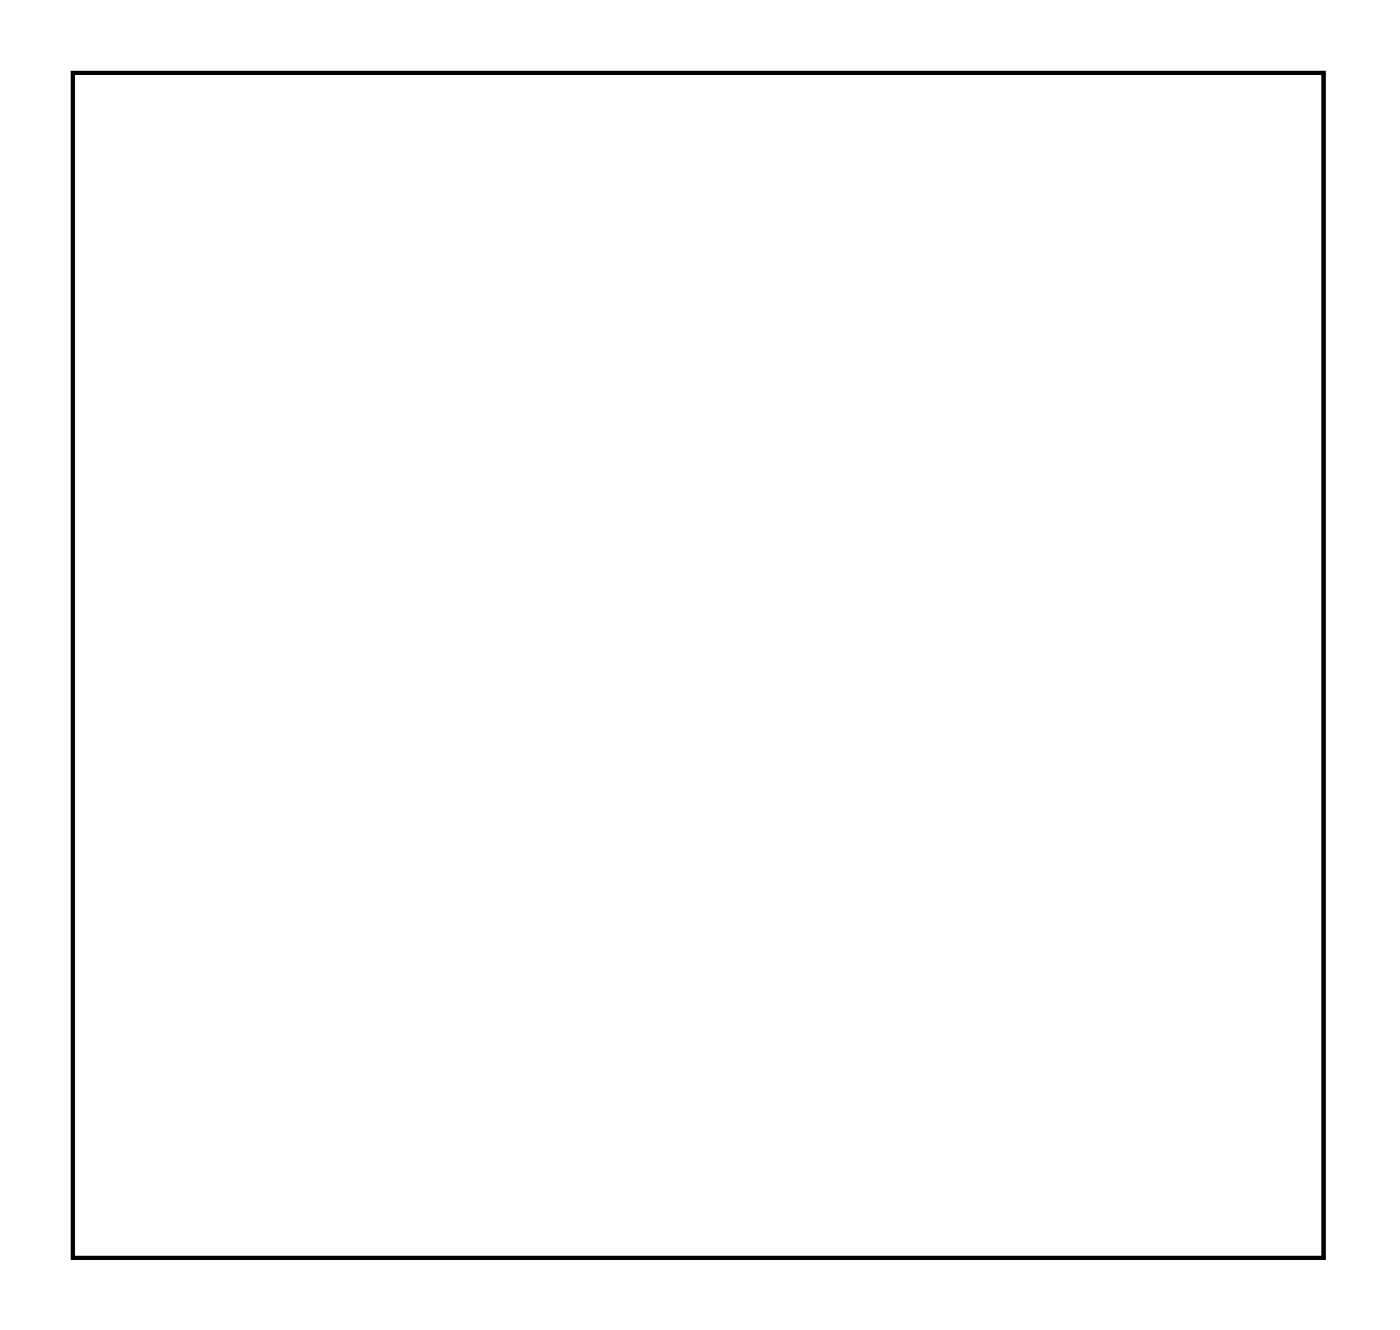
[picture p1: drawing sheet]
<svg xmlns="http://www.w3.org/2000/svg" width="70mm" height="66mm" viewBox="0 0 70 66" stroke-linecap="round" stroke-linejoin="round" font-family="sans-serif">
<path d="M3.6 3.6h62.4v59.1h-62.4z" fill="none" stroke="#000" stroke-width=".2"/>
<path d="M3.6 3.6h62.4v59.1h-62.4zM3.6 3.6v59.1h62.4v-59.1z" fill="#000"/>
<circle cx="51.5" cy="58.9" r=".74" fill="#fff"/>
<circle cx="51.5" cy="58.9" r=".74" fill="none" stroke="#fff" stroke-width=".76" stroke-linecap="butt"/>
<circle cx="49" cy="58.9" r=".74" fill="#fff"/>
<circle cx="49" cy="58.9" r=".74" fill="none" stroke="#fff" stroke-width=".76" stroke-linecap="butt"/>
<circle cx="46.4" cy="58.9" r=".74" fill="#fff"/>
<circle cx="46.4" cy="58.9" r=".74" fill="none" stroke="#fff" stroke-width=".76" stroke-linecap="butt"/>
<circle cx="43.9" cy="58.9" r=".74" fill="#fff"/>
<circle cx="43.9" cy="58.9" r=".74" fill="none" stroke="#fff" stroke-width=".76" stroke-linecap="butt"/>
<circle cx="41.4" cy="58.9" r=".74" fill="#fff"/>
<circle cx="41.4" cy="58.9" r=".74" fill="none" stroke="#fff" stroke-width=".76" stroke-linecap="butt"/>
<circle cx="38.8" cy="58.9" r=".74" fill="#fff"/>
<circle cx="38.8" cy="58.9" r=".74" fill="none" stroke="#fff" stroke-width=".76" stroke-linecap="butt"/>
<circle cx="36.3" cy="58.9" r=".74" fill="#fff"/>
<circle cx="36.3" cy="58.9" r=".74" fill="none" stroke="#fff" stroke-width=".76" stroke-linecap="butt"/>
<circle cx="33.7" cy="58.9" r=".74" fill="#fff"/>
<circle cx="33.7" cy="58.9" r=".74" fill="none" stroke="#fff" stroke-width=".76" stroke-linecap="butt"/>
<circle cx="31.2" cy="58.9" r=".74" fill="#fff"/>
<circle cx="31.2" cy="58.9" r=".74" fill="none" stroke="#fff" stroke-width=".76" stroke-linecap="butt"/>
<circle cx="28.7" cy="58.9" r=".74" fill="#fff"/>
<circle cx="28.7" cy="58.9" r=".74" fill="none" stroke="#fff" stroke-width=".76" stroke-linecap="butt"/>
<circle cx="51.5" cy="56.4" r=".74" fill="#fff"/>
<circle cx="51.5" cy="56.4" r=".74" fill="none" stroke="#fff" stroke-width=".76" stroke-linecap="butt"/>
<circle cx="49" cy="56.4" r=".74" fill="#fff"/>
<circle cx="49" cy="56.4" r=".74" fill="none" stroke="#fff" stroke-width=".76" stroke-linecap="butt"/>
<circle cx="46.4" cy="56.4" r=".74" fill="#fff"/>
<circle cx="46.4" cy="56.4" r=".74" fill="none" stroke="#fff" stroke-width=".76" stroke-linecap="butt"/>
<circle cx="43.9" cy="56.4" r=".74" fill="#fff"/>
<circle cx="43.9" cy="56.4" r=".74" fill="none" stroke="#fff" stroke-width=".76" stroke-linecap="butt"/>
<circle cx="41.4" cy="56.4" r=".74" fill="#fff"/>
<circle cx="41.4" cy="56.4" r=".74" fill="none" stroke="#fff" stroke-width=".76" stroke-linecap="butt"/>
<circle cx="38.8" cy="56.4" r=".74" fill="#fff"/>
<circle cx="38.8" cy="56.4" r=".74" fill="none" stroke="#fff" stroke-width=".76" stroke-linecap="butt"/>
<circle cx="36.3" cy="56.4" r=".74" fill="#fff"/>
<circle cx="36.3" cy="56.4" r=".74" fill="none" stroke="#fff" stroke-width=".76" stroke-linecap="butt"/>
<circle cx="33.7" cy="56.4" r=".74" fill="#fff"/>
<circle cx="33.7" cy="56.4" r=".74" fill="none" stroke="#fff" stroke-width=".76" stroke-linecap="butt"/>
<circle cx="31.2" cy="56.4" r=".74" fill="#fff"/>
<circle cx="31.2" cy="56.4" r=".74" fill="none" stroke="#fff" stroke-width=".76" stroke-linecap="butt"/>
<circle cx="28.7" cy="56.4" r=".74" fill="#fff"/>
<circle cx="28.7" cy="56.4" r=".74" fill="none" stroke="#fff" stroke-width=".76" stroke-linecap="butt"/>
<circle cx="51.5" cy="53.8" r=".74" fill="#fff"/>
<circle cx="51.5" cy="53.8" r=".74" fill="none" stroke="#fff" stroke-width=".76" stroke-linecap="butt"/>
<circle cx="49" cy="53.8" r=".74" fill="#fff"/>
<circle cx="49" cy="53.8" r=".74" fill="none" stroke="#fff" stroke-width=".76" stroke-linecap="butt"/>
<circle cx="46.4" cy="53.8" r=".74" fill="#fff"/>
<circle cx="46.4" cy="53.8" r=".74" fill="none" stroke="#fff" stroke-width=".76" stroke-linecap="butt"/>
<circle cx="43.9" cy="53.8" r=".74" fill="#fff"/>
<circle cx="43.9" cy="53.8" r=".74" fill="none" stroke="#fff" stroke-width=".76" stroke-linecap="butt"/>
<circle cx="41.4" cy="53.8" r=".74" fill="#fff"/>
<circle cx="41.4" cy="53.8" r=".74" fill="none" stroke="#fff" stroke-width=".76" stroke-linecap="butt"/>
<circle cx="38.8" cy="53.8" r=".74" fill="#fff"/>
<circle cx="38.8" cy="53.8" r=".74" fill="none" stroke="#fff" stroke-width=".76" stroke-linecap="butt"/>
<circle cx="36.3" cy="53.8" r=".74" fill="#fff"/>
<circle cx="36.3" cy="53.8" r=".74" fill="none" stroke="#fff" stroke-width=".76" stroke-linecap="butt"/>
<circle cx="33.7" cy="53.8" r=".74" fill="#fff"/>
<circle cx="33.7" cy="53.8" r=".74" fill="none" stroke="#fff" stroke-width=".76" stroke-linecap="butt"/>
<circle cx="31.2" cy="53.8" r=".74" fill="#fff"/>
<circle cx="31.2" cy="53.8" r=".74" fill="none" stroke="#fff" stroke-width=".76" stroke-linecap="butt"/>
<circle cx="28.7" cy="53.8" r=".74" fill="#fff"/>
<circle cx="28.7" cy="53.8" r=".74" fill="none" stroke="#fff" stroke-width=".76" stroke-linecap="butt"/>
<circle cx="28.7" cy="32.5" r=".74" fill="#fff"/>
<circle cx="28.7" cy="32.5" r=".74" fill="none" stroke="#fff" stroke-width=".76" stroke-linecap="butt"/>
<circle cx="28.7" cy="35" r=".74" fill="#fff"/>
<circle cx="28.7" cy="35" r=".74" fill="none" stroke="#fff" stroke-width=".76" stroke-linecap="butt"/>
<circle cx="28.7" cy="37.6" r=".74" fill="#fff"/>
<circle cx="28.7" cy="37.6" r=".74" fill="none" stroke="#fff" stroke-width=".76" stroke-linecap="butt"/>
<circle cx="28.7" cy="40.1" r=".74" fill="#fff"/>
<circle cx="28.7" cy="40.1" r=".74" fill="none" stroke="#fff" stroke-width=".76" stroke-linecap="butt"/>
<circle cx="28.7" cy="42.7" r=".74" fill="#fff"/>
<circle cx="28.7" cy="42.7" r=".74" fill="none" stroke="#fff" stroke-width=".76" stroke-linecap="butt"/>
<circle cx="28.7" cy="45.2" r=".74" fill="#fff"/>
<circle cx="28.7" cy="45.2" r=".74" fill="none" stroke="#fff" stroke-width=".76" stroke-linecap="butt"/>
<circle cx="28.7" cy="47.7" r=".74" fill="#fff"/>
<circle cx="28.7" cy="47.7" r=".74" fill="none" stroke="#fff" stroke-width=".76" stroke-linecap="butt"/>
<circle cx="28.7" cy="50.3" r=".74" fill="#fff"/>
<circle cx="28.7" cy="50.3" r=".74" fill="none" stroke="#fff" stroke-width=".76" stroke-linecap="butt"/>
<circle cx="33.7" cy="32.5" r=".74" fill="#fff"/>
<circle cx="33.7" cy="32.5" r=".74" fill="none" stroke="#fff" stroke-width=".76" stroke-linecap="butt"/>
<circle cx="33.7" cy="35" r=".74" fill="#fff"/>
<circle cx="33.7" cy="35" r=".74" fill="none" stroke="#fff" stroke-width=".76" stroke-linecap="butt"/>
<circle cx="33.7" cy="37.6" r=".74" fill="#fff"/>
<circle cx="33.7" cy="37.6" r=".74" fill="none" stroke="#fff" stroke-width=".76" stroke-linecap="butt"/>
<circle cx="33.7" cy="40.1" r=".74" fill="#fff"/>
<circle cx="33.7" cy="40.1" r=".74" fill="none" stroke="#fff" stroke-width=".76" stroke-linecap="butt"/>
<circle cx="33.7" cy="42.7" r=".74" fill="#fff"/>
<circle cx="33.7" cy="42.7" r=".74" fill="none" stroke="#fff" stroke-width=".76" stroke-linecap="butt"/>
<circle cx="33.7" cy="45.2" r=".74" fill="#fff"/>
<circle cx="33.7" cy="45.2" r=".74" fill="none" stroke="#fff" stroke-width=".76" stroke-linecap="butt"/>
<circle cx="33.7" cy="47.7" r=".74" fill="#fff"/>
<circle cx="33.7" cy="47.7" r=".74" fill="none" stroke="#fff" stroke-width=".76" stroke-linecap="butt"/>
<circle cx="33.7" cy="50.3" r=".74" fill="#fff"/>
<circle cx="33.7" cy="50.3" r=".74" fill="none" stroke="#fff" stroke-width=".76" stroke-linecap="butt"/>
<circle cx="31.2" cy="32.5" r=".74" fill="#fff"/>
<circle cx="31.2" cy="32.5" r=".74" fill="none" stroke="#fff" stroke-width=".76" stroke-linecap="butt"/>
<circle cx="31.2" cy="35" r=".74" fill="#fff"/>
<circle cx="31.2" cy="35" r=".74" fill="none" stroke="#fff" stroke-width=".76" stroke-linecap="butt"/>
<circle cx="31.2" cy="37.6" r=".74" fill="#fff"/>
<circle cx="31.2" cy="37.6" r=".74" fill="none" stroke="#fff" stroke-width=".76" stroke-linecap="butt"/>
<circle cx="31.2" cy="40.1" r=".74" fill="#fff"/>
<circle cx="31.2" cy="40.1" r=".74" fill="none" stroke="#fff" stroke-width=".76" stroke-linecap="butt"/>
<circle cx="31.2" cy="42.7" r=".74" fill="#fff"/>
<circle cx="31.2" cy="42.7" r=".74" fill="none" stroke="#fff" stroke-width=".76" stroke-linecap="butt"/>
<circle cx="31.2" cy="45.2" r=".74" fill="#fff"/>
<circle cx="31.2" cy="45.2" r=".74" fill="none" stroke="#fff" stroke-width=".76" stroke-linecap="butt"/>
<circle cx="31.2" cy="47.7" r=".74" fill="#fff"/>
<circle cx="31.2" cy="47.7" r=".74" fill="none" stroke="#fff" stroke-width=".76" stroke-linecap="butt"/>
<circle cx="31.2" cy="50.3" r=".74" fill="#fff"/>
<circle cx="31.2" cy="50.3" r=".74" fill="none" stroke="#fff" stroke-width=".76" stroke-linecap="butt"/>
<circle cx="36.3" cy="32.5" r=".74" fill="#fff"/>
<circle cx="36.3" cy="32.5" r=".74" fill="none" stroke="#fff" stroke-width=".76" stroke-linecap="butt"/>
<circle cx="36.3" cy="35" r=".74" fill="#fff"/>
<circle cx="36.3" cy="35" r=".74" fill="none" stroke="#fff" stroke-width=".76" stroke-linecap="butt"/>
<circle cx="36.3" cy="37.6" r=".74" fill="#fff"/>
<circle cx="36.3" cy="37.6" r=".74" fill="none" stroke="#fff" stroke-width=".76" stroke-linecap="butt"/>
<circle cx="36.3" cy="40.1" r=".74" fill="#fff"/>
<circle cx="36.3" cy="40.1" r=".74" fill="none" stroke="#fff" stroke-width=".76" stroke-linecap="butt"/>
<circle cx="36.3" cy="42.7" r=".74" fill="#fff"/>
<circle cx="36.3" cy="42.7" r=".74" fill="none" stroke="#fff" stroke-width=".76" stroke-linecap="butt"/>
<circle cx="36.3" cy="45.2" r=".74" fill="#fff"/>
<circle cx="36.3" cy="45.2" r=".74" fill="none" stroke="#fff" stroke-width=".76" stroke-linecap="butt"/>
<circle cx="36.3" cy="47.7" r=".74" fill="#fff"/>
<circle cx="36.3" cy="47.7" r=".74" fill="none" stroke="#fff" stroke-width=".76" stroke-linecap="butt"/>
<circle cx="36.3" cy="50.3" r=".74" fill="#fff"/>
<circle cx="36.3" cy="50.3" r=".74" fill="none" stroke="#fff" stroke-width=".76" stroke-linecap="butt"/>
<circle cx="21.1" cy="46.3" r=".74" fill="#fff"/>
<circle cx="21.1" cy="46.3" r=".74" fill="none" stroke="#fff" stroke-width=".76" stroke-linecap="butt"/>
<circle cx="21.1" cy="48.9" r=".74" fill="#fff"/>
<circle cx="21.1" cy="48.9" r=".74" fill="none" stroke="#fff" stroke-width=".76" stroke-linecap="butt"/>
<circle cx="21.1" cy="51.4" r=".74" fill="#fff"/>
<circle cx="21.1" cy="51.4" r=".74" fill="none" stroke="#fff" stroke-width=".76" stroke-linecap="butt"/>
<circle cx="21.1" cy="54" r=".74" fill="#fff"/>
<circle cx="21.1" cy="54" r=".74" fill="none" stroke="#fff" stroke-width=".76" stroke-linecap="butt"/>
<circle cx="21.1" cy="56.5" r=".74" fill="#fff"/>
<circle cx="21.1" cy="56.5" r=".74" fill="none" stroke="#fff" stroke-width=".76" stroke-linecap="butt"/>
<circle cx="21.1" cy="59" r=".74" fill="#fff"/>
<circle cx="21.1" cy="59" r=".74" fill="none" stroke="#fff" stroke-width=".76" stroke-linecap="butt"/>
<circle cx="18.6" cy="46.3" r=".74" fill="#fff"/>
<circle cx="18.6" cy="46.3" r=".74" fill="none" stroke="#fff" stroke-width=".76" stroke-linecap="butt"/>
<circle cx="18.6" cy="48.9" r=".74" fill="#fff"/>
<circle cx="18.6" cy="48.9" r=".74" fill="none" stroke="#fff" stroke-width=".76" stroke-linecap="butt"/>
<circle cx="18.6" cy="51.4" r=".74" fill="#fff"/>
<circle cx="18.6" cy="51.4" r=".74" fill="none" stroke="#fff" stroke-width=".76" stroke-linecap="butt"/>
<circle cx="18.6" cy="54" r=".74" fill="#fff"/>
<circle cx="18.6" cy="54" r=".74" fill="none" stroke="#fff" stroke-width=".76" stroke-linecap="butt"/>
<circle cx="18.6" cy="56.5" r=".74" fill="#fff"/>
<circle cx="18.6" cy="56.5" r=".74" fill="none" stroke="#fff" stroke-width=".76" stroke-linecap="butt"/>
<circle cx="18.6" cy="59" r=".74" fill="#fff"/>
<circle cx="18.6" cy="59" r=".74" fill="none" stroke="#fff" stroke-width=".76" stroke-linecap="butt"/>
<circle cx="49" cy="27.4" r=".74" fill="#fff"/>
<circle cx="49" cy="27.4" r=".74" fill="none" stroke="#fff" stroke-width=".76" stroke-linecap="butt"/>
<circle cx="49" cy="30" r=".74" fill="#fff"/>
<circle cx="49" cy="30" r=".74" fill="none" stroke="#fff" stroke-width=".76" stroke-linecap="butt"/>
<circle cx="49" cy="32.5" r=".74" fill="#fff"/>
<circle cx="49" cy="32.5" r=".74" fill="none" stroke="#fff" stroke-width=".76" stroke-linecap="butt"/>
<circle cx="49" cy="35" r=".74" fill="#fff"/>
<circle cx="49" cy="35" r=".74" fill="none" stroke="#fff" stroke-width=".76" stroke-linecap="butt"/>
<circle cx="49" cy="37.6" r=".74" fill="#fff"/>
<circle cx="49" cy="37.6" r=".74" fill="none" stroke="#fff" stroke-width=".76" stroke-linecap="butt"/>
<circle cx="49" cy="40.1" r=".74" fill="#fff"/>
<circle cx="49" cy="40.1" r=".74" fill="none" stroke="#fff" stroke-width=".76" stroke-linecap="butt"/>
<circle cx="49" cy="42.7" r=".74" fill="#fff"/>
<circle cx="49" cy="42.7" r=".74" fill="none" stroke="#fff" stroke-width=".76" stroke-linecap="butt"/>
<circle cx="49" cy="45.2" r=".74" fill="#fff"/>
<circle cx="49" cy="45.2" r=".74" fill="none" stroke="#fff" stroke-width=".76" stroke-linecap="butt"/>
<circle cx="49" cy="47.7" r=".74" fill="#fff"/>
<circle cx="49" cy="47.7" r=".74" fill="none" stroke="#fff" stroke-width=".76" stroke-linecap="butt"/>
<circle cx="49" cy="50.3" r=".74" fill="#fff"/>
<circle cx="49" cy="50.3" r=".74" fill="none" stroke="#fff" stroke-width=".76" stroke-linecap="butt"/>
<circle cx="51.5" cy="27.4" r=".74" fill="#fff"/>
<circle cx="51.5" cy="27.4" r=".74" fill="none" stroke="#fff" stroke-width=".76" stroke-linecap="butt"/>
<circle cx="51.5" cy="30" r=".74" fill="#fff"/>
<circle cx="51.5" cy="30" r=".74" fill="none" stroke="#fff" stroke-width=".76" stroke-linecap="butt"/>
<circle cx="51.5" cy="32.5" r=".74" fill="#fff"/>
<circle cx="51.5" cy="32.5" r=".74" fill="none" stroke="#fff" stroke-width=".76" stroke-linecap="butt"/>
<circle cx="51.5" cy="35" r=".74" fill="#fff"/>
<circle cx="51.5" cy="35" r=".74" fill="none" stroke="#fff" stroke-width=".76" stroke-linecap="butt"/>
<circle cx="51.5" cy="37.6" r=".74" fill="#fff"/>
<circle cx="51.5" cy="37.6" r=".74" fill="none" stroke="#fff" stroke-width=".76" stroke-linecap="butt"/>
<circle cx="51.5" cy="40.1" r=".74" fill="#fff"/>
<circle cx="51.5" cy="40.1" r=".74" fill="none" stroke="#fff" stroke-width=".76" stroke-linecap="butt"/>
<circle cx="51.5" cy="42.7" r=".74" fill="#fff"/>
<circle cx="51.5" cy="42.7" r=".74" fill="none" stroke="#fff" stroke-width=".76" stroke-linecap="butt"/>
<circle cx="51.5" cy="45.2" r=".74" fill="#fff"/>
<circle cx="51.5" cy="45.2" r=".74" fill="none" stroke="#fff" stroke-width=".76" stroke-linecap="butt"/>
<circle cx="51.5" cy="47.7" r=".74" fill="#fff"/>
<circle cx="51.5" cy="47.7" r=".74" fill="none" stroke="#fff" stroke-width=".76" stroke-linecap="butt"/>
<circle cx="51.5" cy="50.3" r=".74" fill="#fff"/>
<circle cx="51.5" cy="50.3" r=".74" fill="none" stroke="#fff" stroke-width=".76" stroke-linecap="butt"/>
<circle cx="38.8" cy="27.4" r=".74" fill="#fff"/>
<circle cx="38.8" cy="27.4" r=".74" fill="none" stroke="#fff" stroke-width=".76" stroke-linecap="butt"/>
<circle cx="38.8" cy="30" r=".74" fill="#fff"/>
<circle cx="38.8" cy="30" r=".74" fill="none" stroke="#fff" stroke-width=".76" stroke-linecap="butt"/>
<circle cx="38.8" cy="32.5" r=".74" fill="#fff"/>
<circle cx="38.8" cy="32.5" r=".74" fill="none" stroke="#fff" stroke-width=".76" stroke-linecap="butt"/>
<circle cx="38.8" cy="35" r=".74" fill="#fff"/>
<circle cx="38.8" cy="35" r=".74" fill="none" stroke="#fff" stroke-width=".76" stroke-linecap="butt"/>
<circle cx="38.8" cy="37.6" r=".74" fill="#fff"/>
<circle cx="38.8" cy="37.6" r=".74" fill="none" stroke="#fff" stroke-width=".76" stroke-linecap="butt"/>
<circle cx="38.8" cy="40.1" r=".74" fill="#fff"/>
<circle cx="38.8" cy="40.1" r=".74" fill="none" stroke="#fff" stroke-width=".76" stroke-linecap="butt"/>
<circle cx="38.8" cy="42.7" r=".74" fill="#fff"/>
<circle cx="38.8" cy="42.7" r=".74" fill="none" stroke="#fff" stroke-width=".76" stroke-linecap="butt"/>
<circle cx="38.8" cy="45.2" r=".74" fill="#fff"/>
<circle cx="38.8" cy="45.2" r=".74" fill="none" stroke="#fff" stroke-width=".76" stroke-linecap="butt"/>
<circle cx="38.8" cy="47.7" r=".74" fill="#fff"/>
<circle cx="38.8" cy="47.7" r=".74" fill="none" stroke="#fff" stroke-width=".76" stroke-linecap="butt"/>
<circle cx="38.8" cy="50.3" r=".74" fill="#fff"/>
<circle cx="38.8" cy="50.3" r=".74" fill="none" stroke="#fff" stroke-width=".76" stroke-linecap="butt"/>
<circle cx="41.4" cy="27.4" r=".74" fill="#fff"/>
<circle cx="41.4" cy="27.4" r=".74" fill="none" stroke="#fff" stroke-width=".76" stroke-linecap="butt"/>
<circle cx="41.4" cy="30" r=".74" fill="#fff"/>
<circle cx="41.4" cy="30" r=".74" fill="none" stroke="#fff" stroke-width=".76" stroke-linecap="butt"/>
<circle cx="41.4" cy="32.5" r=".74" fill="#fff"/>
<circle cx="41.4" cy="32.5" r=".74" fill="none" stroke="#fff" stroke-width=".76" stroke-linecap="butt"/>
<circle cx="41.4" cy="35" r=".74" fill="#fff"/>
<circle cx="41.4" cy="35" r=".74" fill="none" stroke="#fff" stroke-width=".76" stroke-linecap="butt"/>
<circle cx="41.4" cy="37.6" r=".74" fill="#fff"/>
<circle cx="41.4" cy="37.6" r=".74" fill="none" stroke="#fff" stroke-width=".76" stroke-linecap="butt"/>
<circle cx="41.4" cy="40.1" r=".74" fill="#fff"/>
<circle cx="41.4" cy="40.1" r=".74" fill="none" stroke="#fff" stroke-width=".76" stroke-linecap="butt"/>
<circle cx="41.4" cy="42.7" r=".74" fill="#fff"/>
<circle cx="41.4" cy="42.7" r=".74" fill="none" stroke="#fff" stroke-width=".76" stroke-linecap="butt"/>
<circle cx="41.4" cy="45.2" r=".74" fill="#fff"/>
<circle cx="41.4" cy="45.2" r=".74" fill="none" stroke="#fff" stroke-width=".76" stroke-linecap="butt"/>
<circle cx="41.4" cy="47.7" r=".74" fill="#fff"/>
<circle cx="41.4" cy="47.7" r=".74" fill="none" stroke="#fff" stroke-width=".76" stroke-linecap="butt"/>
<circle cx="41.4" cy="50.3" r=".74" fill="#fff"/>
<circle cx="41.4" cy="50.3" r=".74" fill="none" stroke="#fff" stroke-width=".76" stroke-linecap="butt"/>
<circle cx="46.4" cy="27.4" r=".74" fill="#fff"/>
<circle cx="46.4" cy="27.4" r=".74" fill="none" stroke="#fff" stroke-width=".76" stroke-linecap="butt"/>
<circle cx="46.4" cy="30" r=".74" fill="#fff"/>
<circle cx="46.4" cy="30" r=".74" fill="none" stroke="#fff" stroke-width=".76" stroke-linecap="butt"/>
<circle cx="46.4" cy="32.5" r=".74" fill="#fff"/>
<circle cx="46.4" cy="32.5" r=".74" fill="none" stroke="#fff" stroke-width=".76" stroke-linecap="butt"/>
<circle cx="46.4" cy="35" r=".74" fill="#fff"/>
<circle cx="46.4" cy="35" r=".74" fill="none" stroke="#fff" stroke-width=".76" stroke-linecap="butt"/>
<circle cx="46.4" cy="37.6" r=".74" fill="#fff"/>
<circle cx="46.4" cy="37.6" r=".74" fill="none" stroke="#fff" stroke-width=".76" stroke-linecap="butt"/>
<circle cx="46.4" cy="40.1" r=".74" fill="#fff"/>
<circle cx="46.4" cy="40.1" r=".74" fill="none" stroke="#fff" stroke-width=".76" stroke-linecap="butt"/>
<circle cx="46.4" cy="42.7" r=".74" fill="#fff"/>
<circle cx="46.4" cy="42.7" r=".74" fill="none" stroke="#fff" stroke-width=".76" stroke-linecap="butt"/>
<circle cx="46.4" cy="45.2" r=".74" fill="#fff"/>
<circle cx="46.4" cy="45.2" r=".74" fill="none" stroke="#fff" stroke-width=".76" stroke-linecap="butt"/>
<circle cx="46.4" cy="47.7" r=".74" fill="#fff"/>
<circle cx="46.4" cy="47.7" r=".74" fill="none" stroke="#fff" stroke-width=".76" stroke-linecap="butt"/>
<circle cx="46.4" cy="50.3" r=".74" fill="#fff"/>
<circle cx="46.4" cy="50.3" r=".74" fill="none" stroke="#fff" stroke-width=".76" stroke-linecap="butt"/>
<circle cx="43.9" cy="27.4" r=".74" fill="#fff"/>
<circle cx="43.9" cy="27.4" r=".74" fill="none" stroke="#fff" stroke-width=".76" stroke-linecap="butt"/>
<circle cx="43.9" cy="30" r=".74" fill="#fff"/>
<circle cx="43.9" cy="30" r=".74" fill="none" stroke="#fff" stroke-width=".76" stroke-linecap="butt"/>
<circle cx="43.9" cy="32.5" r=".74" fill="#fff"/>
<circle cx="43.9" cy="32.5" r=".74" fill="none" stroke="#fff" stroke-width=".76" stroke-linecap="butt"/>
<circle cx="43.9" cy="35" r=".74" fill="#fff"/>
<circle cx="43.9" cy="35" r=".74" fill="none" stroke="#fff" stroke-width=".76" stroke-linecap="butt"/>
<circle cx="43.9" cy="37.6" r=".74" fill="#fff"/>
<circle cx="43.9" cy="37.6" r=".74" fill="none" stroke="#fff" stroke-width=".76" stroke-linecap="butt"/>
<circle cx="43.9" cy="40.1" r=".74" fill="#fff"/>
<circle cx="43.9" cy="40.1" r=".74" fill="none" stroke="#fff" stroke-width=".76" stroke-linecap="butt"/>
<circle cx="43.9" cy="42.7" r=".74" fill="#fff"/>
<circle cx="43.9" cy="42.7" r=".74" fill="none" stroke="#fff" stroke-width=".76" stroke-linecap="butt"/>
<circle cx="43.9" cy="45.2" r=".74" fill="#fff"/>
<circle cx="43.9" cy="45.2" r=".74" fill="none" stroke="#fff" stroke-width=".76" stroke-linecap="butt"/>
<circle cx="43.9" cy="47.7" r=".74" fill="#fff"/>
<circle cx="43.9" cy="47.7" r=".74" fill="none" stroke="#fff" stroke-width=".76" stroke-linecap="butt"/>
<circle cx="43.9" cy="50.3" r=".74" fill="#fff"/>
<circle cx="43.9" cy="50.3" r=".74" fill="none" stroke="#fff" stroke-width=".76" stroke-linecap="butt"/>
<circle cx="24.8" cy="33" r=".7" fill="#fff"/>
<circle cx="24.8" cy="33" r=".7" fill="none" stroke="#fff" stroke-width=".76" stroke-linecap="butt"/>
<circle cx="26.2" cy="36.6" r=".7" fill="#fff"/>
<circle cx="26.2" cy="36.6" r=".7" fill="none" stroke="#fff" stroke-width=".76" stroke-linecap="butt"/>
<circle cx="16" cy="59" r=".74" fill="#fff"/>
<circle cx="16" cy="59" r=".74" fill="none" stroke="#fff" stroke-width=".76" stroke-linecap="butt"/>
<circle cx="16" cy="56.5" r=".74" fill="#fff"/>
<circle cx="16" cy="56.5" r=".74" fill="none" stroke="#fff" stroke-width=".76" stroke-linecap="butt"/>
<circle cx="16" cy="54" r=".74" fill="#fff"/>
<circle cx="16" cy="54" r=".74" fill="none" stroke="#fff" stroke-width=".76" stroke-linecap="butt"/>
<circle cx="16" cy="51.4" r=".74" fill="#fff"/>
<circle cx="16" cy="51.4" r=".74" fill="none" stroke="#fff" stroke-width=".76" stroke-linecap="butt"/>
<circle cx="16" cy="48.9" r=".74" fill="#fff"/>
<circle cx="16" cy="48.9" r=".74" fill="none" stroke="#fff" stroke-width=".76" stroke-linecap="butt"/>
<circle cx="16" cy="46.3" r=".74" fill="#fff"/>
<circle cx="16" cy="46.3" r=".74" fill="none" stroke="#fff" stroke-width=".76" stroke-linecap="butt"/>
<circle cx="8.9" cy="48.8" r=".67" fill="#fff"/>
<circle cx="8.9" cy="48.8" r=".67" fill="none" stroke="#fff" stroke-width=".57"/>
<circle cx="8.9" cy="51.4" r=".67" fill="#fff"/>
<circle cx="8.9" cy="51.4" r=".67" fill="none" stroke="#fff" stroke-width=".57"/>
<circle cx="8.9" cy="53.9" r=".67" fill="#fff"/>
<circle cx="8.9" cy="53.9" r=".67" fill="none" stroke="#fff" stroke-width=".57"/>
<circle cx="8.9" cy="56.5" r=".67" fill="#fff"/>
<circle cx="8.9" cy="56.5" r=".67" fill="none" stroke="#fff" stroke-width=".57"/>
<circle cx="8.9" cy="59" r=".67" fill="#fff"/>
<circle cx="8.9" cy="59" r=".67" fill="none" stroke="#fff" stroke-width=".57"/>
<circle cx="57.2" cy="37.1" r=".67" fill="#fff"/>
<circle cx="57.2" cy="37.1" r=".67" fill="none" stroke="#fff" stroke-width=".57"/>
<circle cx="57.2" cy="34.6" r=".67" fill="#fff"/>
<circle cx="57.2" cy="34.6" r=".67" fill="none" stroke="#fff" stroke-width=".57"/>
<circle cx="57.2" cy="32.1" r=".67" fill="#fff"/>
<circle cx="57.2" cy="32.1" r=".67" fill="none" stroke="#fff" stroke-width=".57"/>
<circle cx="57.2" cy="29.5" r=".67" fill="#fff"/>
<circle cx="57.2" cy="29.5" r=".67" fill="none" stroke="#fff" stroke-width=".57"/>
<circle cx="57.2" cy="27" r=".67" fill="#fff"/>
<circle cx="57.2" cy="27" r=".67" fill="none" stroke="#fff" stroke-width=".57"/>
<circle cx="57.2" cy="24.4" r=".67" fill="#fff"/>
<circle cx="57.2" cy="24.4" r=".67" fill="none" stroke="#fff" stroke-width=".57"/>
<circle cx="57.2" cy="21.9" r=".67" fill="#fff"/>
<circle cx="57.2" cy="21.9" r=".67" fill="none" stroke="#fff" stroke-width=".57"/>
<circle cx="57.2" cy="19.4" r=".67" fill="#fff"/>
<circle cx="57.2" cy="19.4" r=".67" fill="none" stroke="#fff" stroke-width=".57"/>
<circle cx="57.2" cy="16.8" r=".67" fill="#fff"/>
<circle cx="57.2" cy="16.8" r=".67" fill="none" stroke="#fff" stroke-width=".57"/>
<circle cx="57.2" cy="14.3" r=".67" fill="#fff"/>
<circle cx="57.2" cy="14.3" r=".67" fill="none" stroke="#fff" stroke-width=".57"/>
<circle cx="57.2" cy="59" r=".67" fill="#fff"/>
<circle cx="57.2" cy="59" r=".67" fill="none" stroke="#fff" stroke-width=".57"/>
<circle cx="57.2" cy="56.5" r=".67" fill="#fff"/>
<circle cx="57.2" cy="56.5" r=".67" fill="none" stroke="#fff" stroke-width=".57"/>
<circle cx="57.2" cy="53.9" r=".67" fill="#fff"/>
<circle cx="57.2" cy="53.9" r=".67" fill="none" stroke="#fff" stroke-width=".57"/>
<circle cx="57.2" cy="51.4" r=".67" fill="#fff"/>
<circle cx="57.2" cy="51.4" r=".67" fill="none" stroke="#fff" stroke-width=".57"/>
<circle cx="57.2" cy="48.8" r=".67" fill="#fff"/>
<circle cx="57.2" cy="48.8" r=".67" fill="none" stroke="#fff" stroke-width=".57"/>
<circle cx="57.2" cy="46.3" r=".67" fill="#fff"/>
<circle cx="57.2" cy="46.3" r=".67" fill="none" stroke="#fff" stroke-width=".57"/>
<circle cx="57.2" cy="43.8" r=".67" fill="#fff"/>
<circle cx="57.2" cy="43.8" r=".67" fill="none" stroke="#fff" stroke-width=".57"/>
<circle cx="57.2" cy="41.2" r=".67" fill="#fff"/>
<circle cx="57.2" cy="41.2" r=".67" fill="none" stroke="#fff" stroke-width=".57"/>
<circle cx="8.9" cy="26" r=".67" fill="#fff"/>
<circle cx="8.9" cy="26" r=".67" fill="none" stroke="#fff" stroke-width=".57"/>
<circle cx="8.9" cy="23.4" r=".67" fill="#fff"/>
<circle cx="8.9" cy="23.4" r=".67" fill="none" stroke="#fff" stroke-width=".57"/>
<circle cx="8.9" cy="28.5" r=".67" fill="#fff"/>
<circle cx="8.9" cy="28.5" r=".67" fill="none" stroke="#fff" stroke-width=".57"/>
<circle cx="8.9" cy="31.1" r=".67" fill="#fff"/>
<circle cx="8.9" cy="31.1" r=".67" fill="none" stroke="#fff" stroke-width=".57"/>
<circle cx="8.9" cy="33.6" r=".67" fill="#fff"/>
<circle cx="8.9" cy="33.6" r=".67" fill="none" stroke="#fff" stroke-width=".57"/>
<circle cx="8.9" cy="36.1" r=".67" fill="#fff"/>
<circle cx="8.9" cy="36.1" r=".67" fill="none" stroke="#fff" stroke-width=".57"/>
<circle cx="8.9" cy="38.7" r=".67" fill="#fff"/>
<circle cx="8.9" cy="38.7" r=".67" fill="none" stroke="#fff" stroke-width=".57"/>
<circle cx="8.9" cy="41.2" r=".67" fill="#fff"/>
<circle cx="8.9" cy="41.2" r=".67" fill="none" stroke="#fff" stroke-width=".57"/>
<circle cx="8.9" cy="46.3" r=".67" fill="#fff"/>
<circle cx="8.9" cy="46.3" r=".67" fill="none" stroke="#fff" stroke-width=".57"/>
<circle cx="54" cy="22.9" r=".6" fill="#fff"/>
<circle cx="54" cy="22.9" r=".6" fill="none" stroke="#fff" stroke-width=".65" stroke-linecap="butt"/>
<path d="M53.4 22.3h1.2v1.2h-1.2z" fill="#fff"/>
<path d="M53.4 22.3h1.2v1.2h-1.2z" fill="none" stroke="#fff" stroke-width=".65" stroke-linecap="butt"/>
<circle cx="54" cy="20.4" r=".6" fill="#fff"/>
<circle cx="54" cy="20.4" r=".6" fill="none" stroke="#fff" stroke-width=".65" stroke-linecap="butt"/>
<circle cx="16.4" cy="39.8" r=".6" fill="#fff"/>
<circle cx="16.4" cy="39.8" r=".6" fill="none" stroke="#fff" stroke-width=".65" stroke-linecap="butt"/>
<path d="M15.8 39.2h1.2v1.2h-1.2z" fill="#fff"/>
<path d="M15.8 39.2h1.2v1.2h-1.2z" fill="none" stroke="#fff" stroke-width=".65" stroke-linecap="butt"/>
<circle cx="16.4" cy="42.3" r=".6" fill="#fff"/>
<circle cx="16.4" cy="42.3" r=".6" fill="none" stroke="#fff" stroke-width=".65" stroke-linecap="butt"/>
<circle cx="14.8" cy="32.3" r=".7" fill="#fff"/>
<circle cx="14.8" cy="32.3" r=".7" fill="none" stroke="#fff" stroke-width=".76" stroke-linecap="butt"/>
<circle cx="21.3" cy="32.3" r=".7" fill="#fff"/>
<circle cx="21.3" cy="32.3" r=".7" fill="none" stroke="#fff" stroke-width=".76" stroke-linecap="butt"/>
<circle cx="14.8" cy="36.8" r=".7" fill="#fff"/>
<circle cx="14.8" cy="36.8" r=".7" fill="none" stroke="#fff" stroke-width=".76" stroke-linecap="butt"/>
<circle cx="21.3" cy="36.8" r=".7" fill="#fff"/>
<circle cx="21.3" cy="36.8" r=".7" fill="none" stroke="#fff" stroke-width=".76" stroke-linecap="butt"/>
<circle cx="53.8" cy="5.7" r=".53" fill="#fff"/>
<circle cx="53.8" cy="5.7" r=".53" fill="none" stroke="#fff" stroke-width=".51"/>
<circle cx="53.8" cy="7.7" r=".53" fill="#fff"/>
<circle cx="53.8" cy="7.7" r=".53" fill="none" stroke="#fff" stroke-width=".51"/>
<circle cx="55.8" cy="5.7" r=".53" fill="#fff"/>
<circle cx="55.8" cy="5.7" r=".53" fill="none" stroke="#fff" stroke-width=".51"/>
<circle cx="55.8" cy="7.7" r=".53" fill="#fff"/>
<circle cx="55.8" cy="7.7" r=".53" fill="none" stroke="#fff" stroke-width=".51"/>
<circle cx="57.8" cy="5.7" r=".53" fill="#fff"/>
<circle cx="57.8" cy="5.7" r=".53" fill="none" stroke="#fff" stroke-width=".51"/>
<circle cx="57.8" cy="7.7" r=".53" fill="#fff"/>
<circle cx="57.8" cy="7.7" r=".53" fill="none" stroke="#fff" stroke-width=".51"/>
<circle cx="60.4" cy="6.7" r=".73" fill="#fff"/>
<circle cx="60.4" cy="6.7" r=".73" fill="none" stroke="#fff" stroke-width=".51"/>
<circle cx="51.2" cy="6.7" r=".73" fill="#fff"/>
<circle cx="51.2" cy="6.7" r=".73" fill="none" stroke="#fff" stroke-width=".51"/>
<circle cx="34.2" cy="21.9" r=".7" fill="#fff"/>
<circle cx="34.2" cy="21.9" r=".7" fill="none" stroke="#fff" stroke-width=".76" stroke-linecap="butt"/>
<circle cx="34.2" cy="29.6" r=".7" fill="#fff"/>
<circle cx="34.2" cy="29.6" r=".7" fill="none" stroke="#fff" stroke-width=".76" stroke-linecap="butt"/>
<path d="M13.9 21.7l1.3-.9 .9 1.3-1.3 .9z" fill="#fff"/>
<path d="M13.9 21.7l1.3-.9 .9 1.3-1.3 .9z" fill="none" stroke="#fff" stroke-width=".76" stroke-linecap="butt"/>
<circle cx="15" cy="21.9" r=".79" fill="#fff"/>
<circle cx="15" cy="21.9" r=".79" fill="none" stroke="#fff" stroke-width=".76" stroke-linecap="butt"/>
<circle cx="19.3" cy="28.1" r=".79" fill="#fff"/>
<circle cx="19.3" cy="28.1" r=".79" fill="none" stroke="#fff" stroke-width=".76" stroke-linecap="butt"/>
<circle cx="44.5" cy="6.9" r=".8" fill="#fff"/>
<circle cx="44.5" cy="6.9" r=".8" fill="none" stroke="#fff" stroke-width=".65" stroke-linecap="butt"/>
<circle cx="24.3" cy="6.9" r=".8" fill="#fff"/>
<circle cx="24.3" cy="6.9" r=".8" fill="none" stroke="#fff" stroke-width=".65" stroke-linecap="butt"/>
<circle cx="34.4" cy="6.9" r=".8" fill="#fff"/>
<circle cx="34.4" cy="6.9" r=".8" fill="none" stroke="#fff" stroke-width=".65" stroke-linecap="butt"/>
<circle cx="14.2" cy="6.8" r=".8" fill="#fff"/>
<circle cx="14.2" cy="6.8" r=".8" fill="none" stroke="#fff" stroke-width=".65" stroke-linecap="butt"/>
<circle cx="12" cy="59" r=".74" fill="#fff"/>
<circle cx="12" cy="59" r=".74" fill="none" stroke="#fff" stroke-width=".76" stroke-linecap="butt"/>
<circle cx="12" cy="56.5" r=".74" fill="#fff"/>
<circle cx="12" cy="56.5" r=".74" fill="none" stroke="#fff" stroke-width=".76" stroke-linecap="butt"/>
<circle cx="12" cy="53.9" r=".74" fill="#fff"/>
<circle cx="12" cy="53.9" r=".74" fill="none" stroke="#fff" stroke-width=".76" stroke-linecap="butt"/>
<circle cx="12" cy="51.4" r=".74" fill="#fff"/>
<circle cx="12" cy="51.4" r=".74" fill="none" stroke="#fff" stroke-width=".76" stroke-linecap="butt"/>
<circle cx="12" cy="48.8" r=".74" fill="#fff"/>
<circle cx="12" cy="48.8" r=".74" fill="none" stroke="#fff" stroke-width=".76" stroke-linecap="butt"/>
<circle cx="12" cy="46.3" r=".74" fill="#fff"/>
<circle cx="12" cy="46.3" r=".74" fill="none" stroke="#fff" stroke-width=".76" stroke-linecap="butt"/>
<circle cx="60.3" cy="37" r=".74" fill="#fff"/>
<circle cx="60.3" cy="37" r=".74" fill="none" stroke="#fff" stroke-width=".76" stroke-linecap="butt"/>
<circle cx="60.3" cy="34.5" r=".74" fill="#fff"/>
<circle cx="60.3" cy="34.5" r=".74" fill="none" stroke="#fff" stroke-width=".76" stroke-linecap="butt"/>
<circle cx="60.3" cy="32" r=".74" fill="#fff"/>
<circle cx="60.3" cy="32" r=".74" fill="none" stroke="#fff" stroke-width=".76" stroke-linecap="butt"/>
<circle cx="60.3" cy="29.4" r=".74" fill="#fff"/>
<circle cx="60.3" cy="29.4" r=".74" fill="none" stroke="#fff" stroke-width=".76" stroke-linecap="butt"/>
<circle cx="60.3" cy="26.9" r=".74" fill="#fff"/>
<circle cx="60.3" cy="26.9" r=".74" fill="none" stroke="#fff" stroke-width=".76" stroke-linecap="butt"/>
<circle cx="60.3" cy="24.3" r=".74" fill="#fff"/>
<circle cx="60.3" cy="24.3" r=".74" fill="none" stroke="#fff" stroke-width=".76" stroke-linecap="butt"/>
<circle cx="60.3" cy="21.8" r=".74" fill="#fff"/>
<circle cx="60.3" cy="21.8" r=".74" fill="none" stroke="#fff" stroke-width=".76" stroke-linecap="butt"/>
<circle cx="60.3" cy="19.3" r=".74" fill="#fff"/>
<circle cx="60.3" cy="19.3" r=".74" fill="none" stroke="#fff" stroke-width=".76" stroke-linecap="butt"/>
<circle cx="60.3" cy="16.7" r=".74" fill="#fff"/>
<circle cx="60.3" cy="16.7" r=".74" fill="none" stroke="#fff" stroke-width=".76" stroke-linecap="butt"/>
<circle cx="60.3" cy="14.2" r=".74" fill="#fff"/>
<circle cx="60.3" cy="14.2" r=".74" fill="none" stroke="#fff" stroke-width=".76" stroke-linecap="butt"/>
<circle cx="60.3" cy="59.1" r=".74" fill="#fff"/>
<circle cx="60.3" cy="59.1" r=".74" fill="none" stroke="#fff" stroke-width=".76" stroke-linecap="butt"/>
<circle cx="60.3" cy="56.5" r=".74" fill="#fff"/>
<circle cx="60.3" cy="56.5" r=".74" fill="none" stroke="#fff" stroke-width=".76" stroke-linecap="butt"/>
<circle cx="60.3" cy="54" r=".74" fill="#fff"/>
<circle cx="60.3" cy="54" r=".74" fill="none" stroke="#fff" stroke-width=".76" stroke-linecap="butt"/>
<circle cx="60.3" cy="51.4" r=".74" fill="#fff"/>
<circle cx="60.3" cy="51.4" r=".74" fill="none" stroke="#fff" stroke-width=".76" stroke-linecap="butt"/>
<circle cx="60.3" cy="48.9" r=".74" fill="#fff"/>
<circle cx="60.3" cy="48.9" r=".74" fill="none" stroke="#fff" stroke-width=".76" stroke-linecap="butt"/>
<circle cx="60.3" cy="46.4" r=".74" fill="#fff"/>
<circle cx="60.3" cy="46.4" r=".74" fill="none" stroke="#fff" stroke-width=".76" stroke-linecap="butt"/>
<circle cx="60.3" cy="43.8" r=".74" fill="#fff"/>
<circle cx="60.3" cy="43.8" r=".74" fill="none" stroke="#fff" stroke-width=".76" stroke-linecap="butt"/>
<circle cx="60.3" cy="41.3" r=".74" fill="#fff"/>
<circle cx="60.3" cy="41.3" r=".74" fill="none" stroke="#fff" stroke-width=".76" stroke-linecap="butt"/>
<circle cx="12" cy="41.2" r=".74" fill="#fff"/>
<circle cx="12" cy="41.2" r=".74" fill="none" stroke="#fff" stroke-width=".76" stroke-linecap="butt"/>
<circle cx="12" cy="38.6" r=".74" fill="#fff"/>
<circle cx="12" cy="38.6" r=".74" fill="none" stroke="#fff" stroke-width=".76" stroke-linecap="butt"/>
<circle cx="12" cy="36.1" r=".74" fill="#fff"/>
<circle cx="12" cy="36.1" r=".74" fill="none" stroke="#fff" stroke-width=".76" stroke-linecap="butt"/>
<circle cx="12" cy="33.5" r=".74" fill="#fff"/>
<circle cx="12" cy="33.5" r=".74" fill="none" stroke="#fff" stroke-width=".76" stroke-linecap="butt"/>
<circle cx="12" cy="31" r=".74" fill="#fff"/>
<circle cx="12" cy="31" r=".74" fill="none" stroke="#fff" stroke-width=".76" stroke-linecap="butt"/>
<circle cx="12" cy="28.5" r=".74" fill="#fff"/>
<circle cx="12" cy="28.5" r=".74" fill="none" stroke="#fff" stroke-width=".76" stroke-linecap="butt"/>
<circle cx="12" cy="25.9" r=".74" fill="#fff"/>
<circle cx="12" cy="25.9" r=".74" fill="none" stroke="#fff" stroke-width=".76" stroke-linecap="butt"/>
<circle cx="12" cy="23.4" r=".74" fill="#fff"/>
<circle cx="12" cy="23.4" r=".74" fill="none" stroke="#fff" stroke-width=".76" stroke-linecap="butt"/>
<circle cx="26.8" cy="16.5" r=".7" fill="#fff"/>
<circle cx="26.8" cy="16.5" r=".7" fill="none" stroke="#fff" stroke-width=".76" stroke-linecap="butt"/>
<circle cx="24.3" cy="19" r=".7" fill="#fff"/>
<circle cx="24.3" cy="19" r=".7" fill="none" stroke="#fff" stroke-width=".76" stroke-linecap="butt"/>
<circle cx="19.3" cy="16.5" r=".7" fill="#fff"/>
<circle cx="19.3" cy="16.5" r=".7" fill="none" stroke="#fff" stroke-width=".76" stroke-linecap="butt"/>
<circle cx="14.3" cy="19" r=".7" fill="#fff"/>
<circle cx="14.3" cy="19" r=".7" fill="none" stroke="#fff" stroke-width=".76" stroke-linecap="butt"/>
<circle cx="11.8" cy="16.5" r=".7" fill="#fff"/>
<circle cx="11.8" cy="16.5" r=".7" fill="none" stroke="#fff" stroke-width=".76" stroke-linecap="butt"/>
<circle cx="21.8" cy="6.5" r=".7" fill="#fff"/>
<circle cx="21.8" cy="6.5" r=".7" fill="none" stroke="#fff" stroke-width=".76" stroke-linecap="butt"/>
<circle cx="11.8" cy="11.5" r="1.35" fill="#fff"/>
<circle cx="11.8" cy="11.5" r="1.35" fill="none" stroke="#fff" stroke-width=".76" stroke-linecap="butt"/>
<circle cx="26.8" cy="11.5" r="1.35" fill="#fff"/>
<circle cx="26.8" cy="11.5" r="1.35" fill="none" stroke="#fff" stroke-width=".76" stroke-linecap="butt"/>
<circle cx="16.8" cy="6.5" r=".7" fill="#fff"/>
<circle cx="16.8" cy="6.5" r=".7" fill="none" stroke="#fff" stroke-width=".76" stroke-linecap="butt"/>
<circle cx="47" cy="16.4" r=".7" fill="#fff"/>
<circle cx="47" cy="16.4" r=".7" fill="none" stroke="#fff" stroke-width=".76" stroke-linecap="butt"/>
<circle cx="44.5" cy="18.9" r=".7" fill="#fff"/>
<circle cx="44.5" cy="18.9" r=".7" fill="none" stroke="#fff" stroke-width=".76" stroke-linecap="butt"/>
<circle cx="39.5" cy="16.4" r=".7" fill="#fff"/>
<circle cx="39.5" cy="16.4" r=".7" fill="none" stroke="#fff" stroke-width=".76" stroke-linecap="butt"/>
<circle cx="34.5" cy="18.9" r=".7" fill="#fff"/>
<circle cx="34.5" cy="18.9" r=".7" fill="none" stroke="#fff" stroke-width=".76" stroke-linecap="butt"/>
<circle cx="32" cy="16.4" r=".7" fill="#fff"/>
<circle cx="32" cy="16.4" r=".7" fill="none" stroke="#fff" stroke-width=".76" stroke-linecap="butt"/>
<circle cx="42" cy="6.4" r=".7" fill="#fff"/>
<circle cx="42" cy="6.4" r=".7" fill="none" stroke="#fff" stroke-width=".76" stroke-linecap="butt"/>
<circle cx="32" cy="11.4" r="1.35" fill="#fff"/>
<circle cx="32" cy="11.4" r="1.35" fill="none" stroke="#fff" stroke-width=".76" stroke-linecap="butt"/>
<circle cx="47" cy="11.4" r="1.35" fill="#fff"/>
<circle cx="47" cy="11.4" r="1.35" fill="none" stroke="#fff" stroke-width=".76" stroke-linecap="butt"/>
<circle cx="37" cy="6.4" r=".7" fill="#fff"/>
<circle cx="37" cy="6.4" r=".7" fill="none" stroke="#fff" stroke-width=".76" stroke-linecap="butt"/>
<path d="M22.3 21.2h1.4v1.4h-1.4z" fill="#fff"/>
<path d="M22.3 21.2h1.4v1.4h-1.4z" fill="none" stroke="#fff" stroke-width=".76" stroke-linecap="butt"/>
<circle cx="23" cy="21.9" r=".7" fill="#fff"/>
<circle cx="23" cy="21.9" r=".7" fill="none" stroke="#fff" stroke-width=".76" stroke-linecap="butt"/>
<circle cx="30.6" cy="21.9" r=".7" fill="#fff"/>
<circle cx="30.6" cy="21.9" r=".7" fill="none" stroke="#fff" stroke-width=".76" stroke-linecap="butt"/>
<circle cx="23" cy="24.4" r=".7" fill="#fff"/>
<circle cx="23" cy="24.4" r=".7" fill="none" stroke="#fff" stroke-width=".76" stroke-linecap="butt"/>
<circle cx="30.6" cy="24.4" r=".7" fill="#fff"/>
<circle cx="30.6" cy="24.4" r=".7" fill="none" stroke="#fff" stroke-width=".76" stroke-linecap="butt"/>
<circle cx="23" cy="27" r=".7" fill="#fff"/>
<circle cx="23" cy="27" r=".7" fill="none" stroke="#fff" stroke-width=".76" stroke-linecap="butt"/>
<circle cx="30.6" cy="27" r=".7" fill="#fff"/>
<circle cx="30.6" cy="27" r=".7" fill="none" stroke="#fff" stroke-width=".76" stroke-linecap="butt"/>
<circle cx="23" cy="29.5" r=".7" fill="#fff"/>
<circle cx="23" cy="29.5" r=".7" fill="none" stroke="#fff" stroke-width=".76" stroke-linecap="butt"/>
<circle cx="30.6" cy="29.5" r=".7" fill="#fff"/>
<circle cx="30.6" cy="29.5" r=".7" fill="none" stroke="#fff" stroke-width=".76" stroke-linecap="butt"/>
<circle cx="18.9" cy="21.9" r=".7" fill="#fff"/>
<circle cx="18.9" cy="21.9" r=".7" fill="none" stroke="#fff" stroke-width=".76" stroke-linecap="butt"/>
<circle cx="20.3" cy="24" r=".7" fill="#fff"/>
<circle cx="20.3" cy="24" r=".7" fill="none" stroke="#fff" stroke-width=".76" stroke-linecap="butt"/>
<circle cx="20.3" cy="39.8" r=".7" fill="#fff"/>
<circle cx="20.3" cy="39.8" r=".7" fill="none" stroke="#fff" stroke-width=".76" stroke-linecap="butt"/>
<circle cx="20.3" cy="42.3" r=".7" fill="#fff"/>
<circle cx="20.3" cy="42.3" r=".7" fill="none" stroke="#fff" stroke-width=".76" stroke-linecap="butt"/>
<circle cx="51.8" cy="16.2" r=".7" fill="#fff"/>
<circle cx="51.8" cy="16.2" r=".7" fill="none" stroke="#fff" stroke-width=".76" stroke-linecap="butt"/>
<circle cx="51.8" cy="18.7" r=".7" fill="#fff"/>
<circle cx="51.8" cy="18.7" r=".7" fill="none" stroke="#fff" stroke-width=".76" stroke-linecap="butt"/>
<circle cx="37.1" cy="20.9" r=".7" fill="#fff"/>
<circle cx="37.1" cy="20.9" r=".7" fill="none" stroke="#fff" stroke-width=".76" stroke-linecap="butt"/>
<circle cx="37.1" cy="23.4" r=".7" fill="#fff"/>
<circle cx="37.1" cy="23.4" r=".7" fill="none" stroke="#fff" stroke-width=".76" stroke-linecap="butt"/>
</svg>
